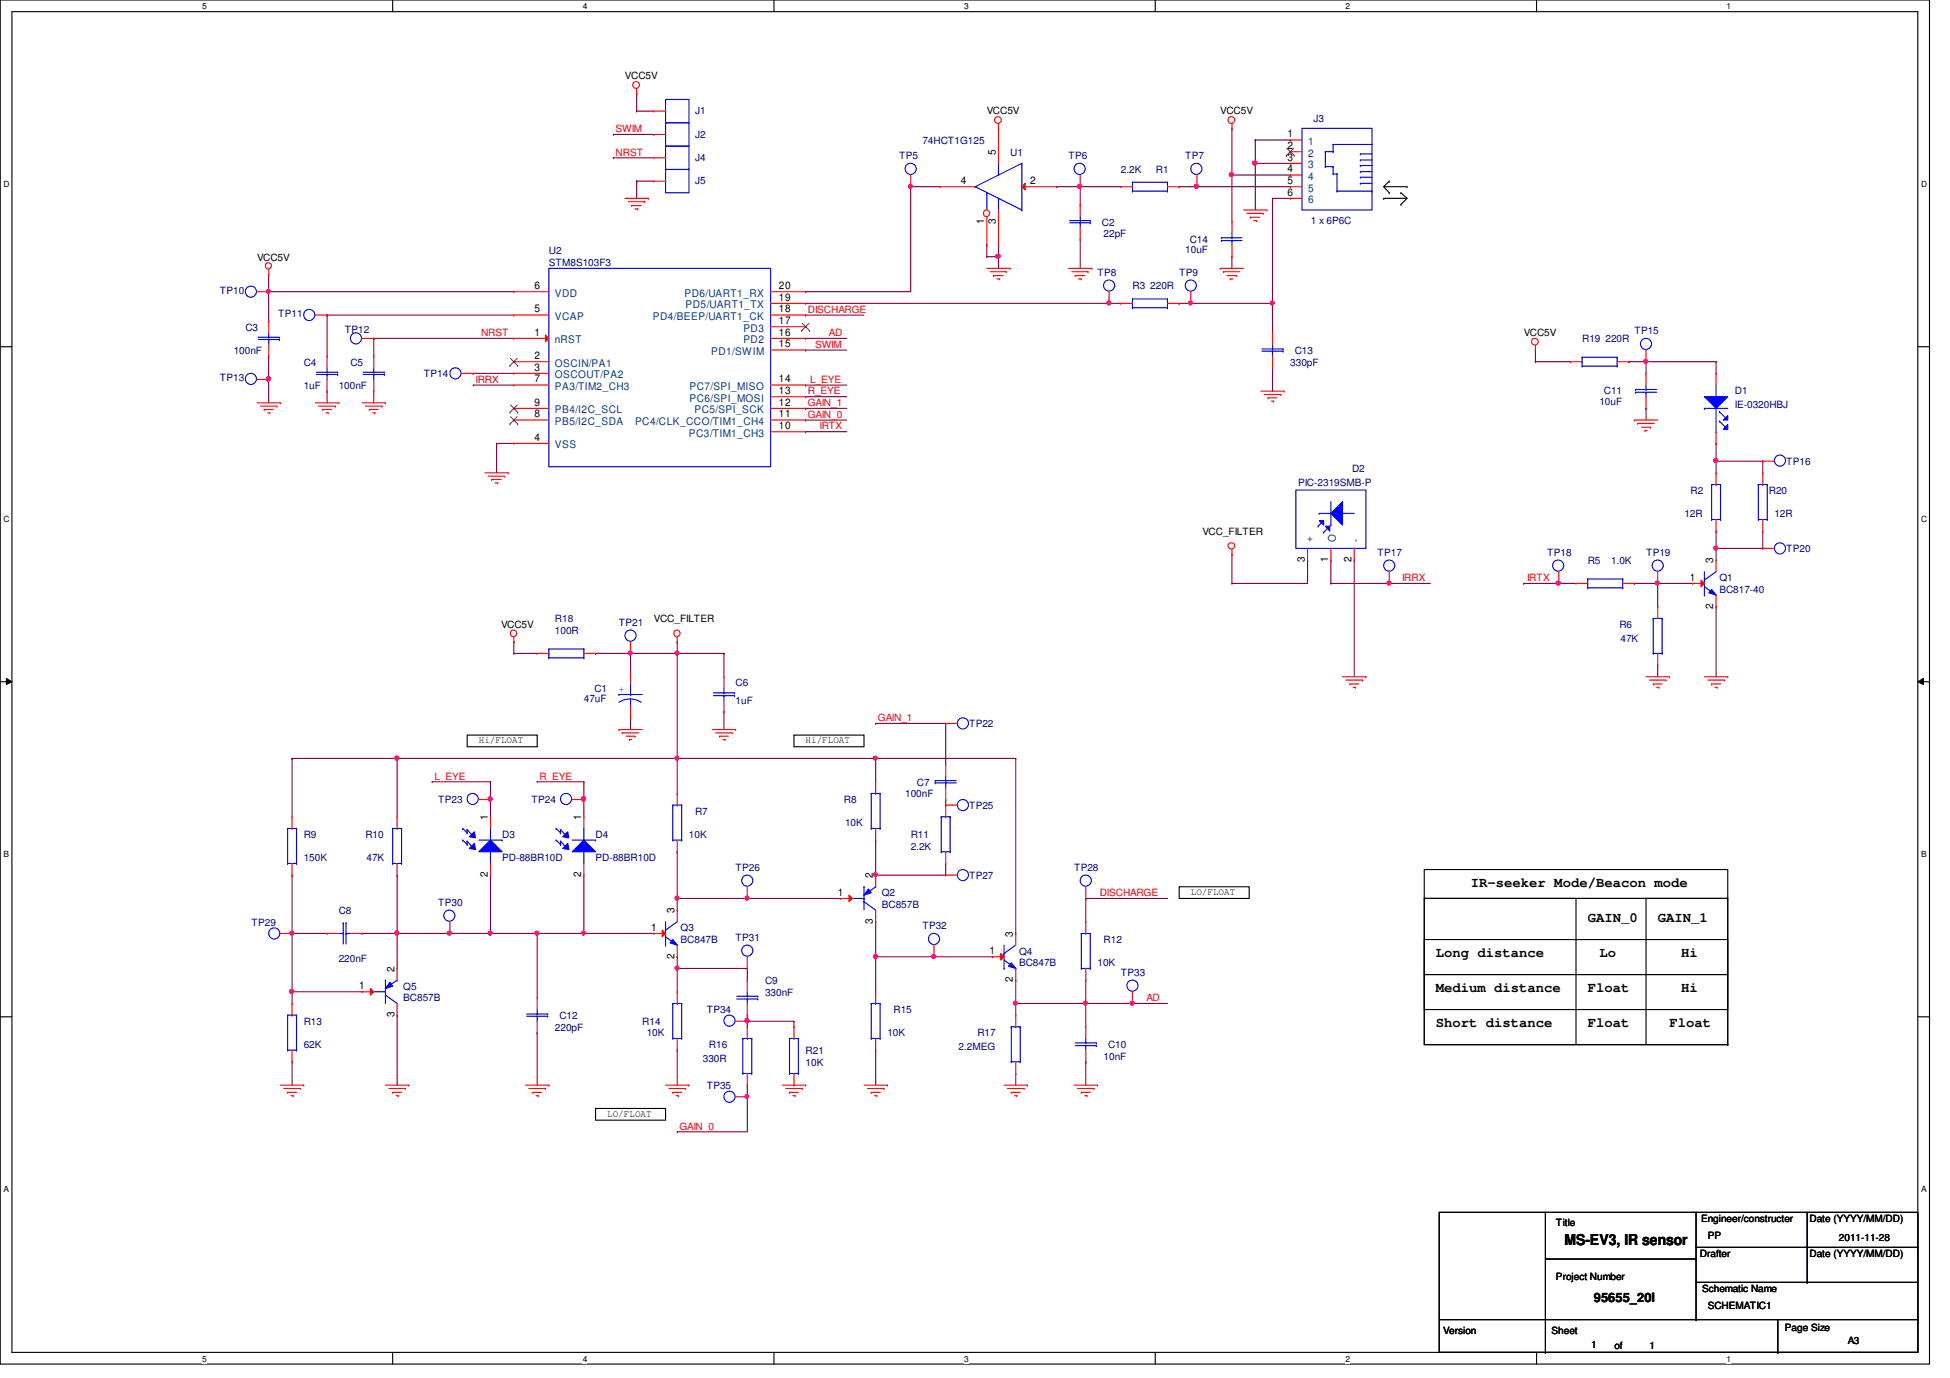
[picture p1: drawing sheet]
<svg xmlns="http://www.w3.org/2000/svg" width="297mm" height="210mm" viewBox="0 0 297 210" stroke-linecap="round" stroke-linejoin="round" font-family="sans-serif">
<defs><g id="words">
<text font-size="2.3" x="238.3" y="189.7">MS-EV3, IR sensor</text>
<g font-size="2.1">
<text x="224.1" y="135.1">IR-seeker Mode/Beacon mode</text>
<text x="241.8" y="140.5">GAIN_0</text>
<text x="252.5" y="140.5">GAIN_1</text>
<text x="218.7" y="145.8">Long distance</text>
<text x="243.6" y="145.8">Lo</text>
<text x="256.1" y="145.8">Hi</text>
<text x="218.7" y="151.1">Medium distance</text>
<text x="241.8" y="151.1">Float</text>
<text x="256.1" y="151.1">Hi</text>
<text x="218.7" y="156.5">Short distance</text>
<text x="241.8" y="156.5">Float</text>
<text x="254.3" y="156.5">Float</text>
</g>
<text font-size="1.9" x="242.8" y="198.4">95655_20I</text>
<g font-size="1.6">
<text x="151.7" y="23.6" transform="rotate(-90 151.7 23.6)">5</text>
<text x="196.1" y="20.9">1</text>
<text x="196.1" y="22.7">2</text>
<text x="146.3" y="28">4</text>
<text x="156.9" y="28">2</text>
<text x="196.1" y="24.5">3</text>
<text x="196.1" y="26.2">4</text>
<text x="196.1" y="28">5</text>
<text x="196.1" y="29.8">6</text>
<text x="149.9" y="34.1" transform="rotate(-90 149.9 34.1)">1</text>
<text x="151.7" y="34.1" transform="rotate(-90 151.7 34.1)">3</text>
<text x="81.4" y="47.6">5</text>
<text x="81.4" y="44">6</text>
<text x="118.7" y="47.6">18</text>
<text x="118.7" y="45.8">19</text>
<text x="118.7" y="44">20</text>
<text x="81.4" y="51.1">1</text>
<text x="118.7" y="52.9">15</text>
<text x="118.7" y="51.1">16</text>
<text x="118.7" y="49.4">17</text>
<text x="81.4" y="54.7">2</text>
<text x="81.4" y="56.5">3</text>
<text x="81.4" y="58.3">7</text>
<text x="118.7" y="58.3">14</text>
<text x="81.4" y="63.6">8</text>
<text x="81.4" y="61.8">9</text>
<text x="118.7" y="65.4">10</text>
<text x="118.7" y="63.6">11</text>
<text x="118.7" y="61.8">12</text>
<text x="118.7" y="60">13</text>
<text x="81.4" y="67.1">4</text>
<text x="198.8" y="85.7" transform="rotate(-90 198.8 85.7)">3</text>
<text x="202.3" y="85.7" transform="rotate(-90 202.3 85.7)">1</text>
<text x="205.9" y="85.7" transform="rotate(-90 205.9 85.7)">2</text>
<text x="257.4" y="88.5">1</text>
<text x="261" y="85.9" transform="rotate(-90 261 85.9)">3</text>
<text x="261" y="92.8" transform="rotate(-90 261 92.8)">2</text>
<text x="74.3" y="125" transform="rotate(-90 74.3 125)">1</text>
<text x="88.5" y="125" transform="rotate(-90 88.5 125)">1</text>
<text x="74.3" y="133.7" transform="rotate(-90 74.3 133.7)">2</text>
<text x="88.5" y="133.7" transform="rotate(-90 88.5 133.7)">2</text>
<text x="127.6" y="136.5">1</text>
<text x="133" y="133.9" transform="rotate(-90 133 133.9)">2</text>
<text x="99.2" y="141.8">1</text>
<text x="102.7" y="139.2" transform="rotate(-90 102.7 139.2)">3</text>
<text x="133" y="140.8" transform="rotate(-90 133 140.8)">3</text>
<text x="154.3" y="142.7" transform="rotate(-90 154.3 142.7)">3</text>
<text x="60.1" y="148.1" transform="rotate(-90 60.1 148.1)">2</text>
<text x="102.7" y="146.1" transform="rotate(-90 102.7 146.1)">2</text>
<text x="150.7" y="145.4">1</text>
<text x="154.3" y="149.7" transform="rotate(-90 154.3 149.7)">2</text>
<text x="54.7" y="150.7">1</text>
<text x="60.1" y="155" transform="rotate(-90 60.1 155)">3</text>
</g>
<g font-size="1.6" fill="#004080">
<text x="199.3" y="22.1">1</text>
<text x="199.3" y="23.9">2</text>
<text x="199.3" y="25.7">3</text>
<text x="199.3" y="27.4">4</text>
<text x="199.3" y="29.2">5</text>
<text x="199.3" y="31">6</text>
<text x="84.5" y="45.2">VDD</text>
<text x="104.3" y="45.2">PD6/UART1_RX</text>
<text x="104.4" y="47">PD5/UART1_TX</text>
<text x="84.5" y="52.3">nRST</text>
<text x="84.5" y="48.8">VCAP</text>
<text x="99.4" y="48.8">PD4/BEEP/UART1_CK</text>
<text x="113.2" y="52.3">PD2</text>
<text x="113.2" y="50.5">PD3</text>
<text x="84.5" y="55.9">OSCIN/PA1</text>
<text x="84.5" y="57.7">OSCOUT/PA2</text>
<text x="84.5" y="59.4">PA3/TIM2_CH3</text>
<text x="105" y="59.4">PC7/SPI_MISO</text>
<text x="108.3" y="54.1">PD1/SWIM</text>
<text x="84.5" y="64.8">PB5/I2C_SDA</text>
<text x="84.5" y="63">PB4/I2C_SCL</text>
<text x="96.7" y="64.8">PC4/CLK_CCO/TIM1_CH4</text>
<text x="105" y="61.2">PC6/SPI_MOSI</text>
<text x="105.8" y="63">PC5/SPI_SCK</text>
<text x="84.5" y="68.3">VSS</text>
<text x="104.9" y="66.5">PC3/TIM1_CH3</text>
<text x="199.9" y="82.6" transform="rotate(-90 199.9 82.6)">+</text>
<text x="203.5" y="82.6" transform="rotate(-90 203.5 82.6)">O</text>
<text x="207" y="82.6" transform="rotate(-90 207 82.6)">-</text>
</g>
<g font-size="1.5">
<text x="95.2" y="12.1">VCC5V</text>
<text x="150.3" y="17.4">VCC5V</text>
<text x="185.9" y="17.4">VCC5V</text>
<text x="39.2" y="39.7">VCC5V</text>
<text x="232.1" y="51.2">VCC5V</text>
<text x="183.2" y="81.4">VCC_FILTER</text>
<text x="76.3" y="95.7">VCC5V</text>
<text x="99.6" y="94.8">VCC_FILTER</text>
<text x="72.9" y="113.3">Hi/FLOAT</text>
<text x="122.7" y="113.3">Hi/FLOAT</text>
<text x="181.4" y="136.4">LO/FLOAT</text>
<text x="92.5" y="170.2">LO/FLOAT</text>
<text x="237" y="186.9">Title</text>
<text x="259" y="191.5">Drafter</text>
<text x="259.1" y="186.2">Engineer/constructer</text>
<text x="260.1" y="188.8">PP</text>
<text x="275.6" y="186.2">Date (YYYY/MM/DD)</text>
<text x="275.6" y="191.5">Date (YYYY/MM/DD)</text>
<text x="280.1" y="189.1">2011-11-28</text>
<text x="237" y="195.1">Project Number</text>
<text x="259.3" y="196.9">Schematic Name</text>
<text x="219.8" y="203.3">Version</text>
<text x="236.3" y="203.3">Sheet</text>
<text x="260.1" y="199.5">SCHEMATIC1</text>
<text x="271.9" y="202.9">Page Size</text>
<text x="242.4" y="205.4">1</text>
<text x="245.9" y="205.6">of</text>
<text x="251.2" y="205.6">1</text>
<text x="281.5" y="204.8">A3</text>
</g>
<g font-size="1.5" fill="#000080">
<text x="105.9" y="17.4">J1</text>
<text x="105.9" y="21">J2</text>
<text x="140.5" y="21.9">74HCT1G125</text>
<text x="153.9" y="23.7">U1</text>
<text x="200.1" y="18.5">J3</text>
<text x="105.9" y="24.6">J4</text>
<text x="105.9" y="28.1">J5</text>
<text x="136.9" y="24.2">TP5</text>
<text x="162.8" y="24.2">TP6</text>
<text x="170.7" y="26.3">2.2K</text>
<text x="176.1" y="26.3">R1</text>
<text x="180.5" y="24.2">TP7</text>
<text x="167.8" y="34.4">C2</text>
<text x="199.7" y="34.1">1 x 6P6C</text>
<text x="83.6" y="38.8">U2</text>
<text x="83.6" y="40.6">STM8S103F3</text>
<text x="167.2" y="42">TP8</text>
<text x="168.1" y="36.2">22pF</text>
<text x="179.6" y="42">TP9</text>
<text x="180.5" y="38.6">10uF</text>
<text x="181.2" y="37">C14</text>
<text x="33.5" y="44.8">TP10</text>
<text x="172.5" y="44.1">R3 220R</text>
<text x="35.6" y="53.9">100nF</text>
<text x="37.4" y="50.4">C3</text>
<text x="42.4" y="48.3">TP11</text>
<text x="52.5" y="50.7">TP12</text>
<text x="197.2" y="53.9">C13</text>
<text x="241" y="52.2">R19 220R</text>
<text x="249" y="50.9">TP15</text>
<text x="33.5" y="58">TP13</text>
<text x="46.3" y="55.7">C4</text>
<text x="46.3" y="59.3">1uF</text>
<text x="51.6" y="59.3">100nF</text>
<text x="53.4" y="55.7">C5</text>
<text x="64.6" y="57.5">TP14</text>
<text x="196.6" y="55.7">330pF</text>
<text x="243.6" y="61.7">10uF</text>
<text x="244.3" y="60.1">C11</text>
<text x="264.3" y="60.1">D1</text>
<text x="264.3" y="62.2">IE-0320HBJ</text>
<text x="205.9" y="71.9">D2</text>
<text x="272.1" y="70.8">TP16</text>
<text x="197.7" y="74">PIC-2319SMB-P</text>
<text x="257.5" y="75.3">R2</text>
<text x="269.4" y="75.3">R20</text>
<text x="256.6" y="78.8">12R</text>
<text x="270.3" y="78.8">12R</text>
<text x="209.8" y="84.7">TP17</text>
<text x="235.7" y="84.7">TP18</text>
<text x="241.8" y="85.9">R5</text>
<text x="245.4" y="85.9">1.0K</text>
<text x="250.7" y="84.7">TP19</text>
<text x="261.9" y="88.6">Q1</text>
<text x="272.1" y="84.2">TP20</text>
<text x="84.5" y="94.8">R18</text>
<text x="94.3" y="95.3">TP21</text>
<text x="246.7" y="95.7">R6</text>
<text x="261.9" y="90.3">BC817-40</text>
<text x="84.5" y="96.6">100R</text>
<text x="246.8" y="97.8">47K</text>
<text x="88.9" y="107">47uF</text>
<text x="90.5" y="105.5">C1</text>
<text x="112.1" y="104.6">C6</text>
<text x="112.1" y="107.3">1uF</text>
<text x="147.6" y="110.8">TP22</text>
<text x="139.7" y="119.7">C7</text>
<text x="66.8" y="122.3">TP23</text>
<text x="81" y="122.3">TP24</text>
<text x="105.9" y="124.1">R7</text>
<text x="128.6" y="122.3">R8</text>
<text x="128.7" y="125.9">10K</text>
<text x="137.9" y="121.5">100nF</text>
<text x="147.6" y="123.3">TP25</text>
<text x="46.3" y="127.7">R9</text>
<text x="46.3" y="131.2">150K</text>
<text x="55.7" y="127.7">R10</text>
<text x="55.8" y="131.2">47K</text>
<text x="76.5" y="127.7">D3</text>
<text x="76.5" y="131.2">PD-88BR10D</text>
<text x="90.7" y="127.7">D4</text>
<text x="90.7" y="131.2">PD-88BR10D</text>
<text x="104.9" y="127.7">10K</text>
<text x="138.7" y="127.7">R11</text>
<text x="138.7" y="129.5">2.2K</text>
<text x="112.1" y="132.7">TP26</text>
<text x="134.3" y="136.6">Q2</text>
<text x="147.6" y="133.9">TP27</text>
<text x="163.6" y="132.7">TP28</text>
<text x="38.3" y="141.1">TP29</text>
<text x="51.6" y="139.3">C8</text>
<text x="66.8" y="138">TP30</text>
<text x="103.7" y="141.9">Q3</text>
<text x="103.7" y="143.7">BC847B</text>
<text x="112.1" y="143.3">TP31</text>
<text x="134.3" y="138.3">BC857B</text>
<text x="140.5" y="141.6">TP32</text>
<text x="168.1" y="143.7">R12</text>
<text x="51.6" y="146.6">220nF</text>
<text x="116.5" y="149.9">C9</text>
<text x="155.2" y="145.5">Q4</text>
<text x="155.2" y="147.2">BC847B</text>
<text x="167.2" y="147.2">10K</text>
<text x="170.7" y="148.7">TP33</text>
<text x="61.4" y="150.8">Q5</text>
<text x="61.4" y="152.6">BC857B</text>
<text x="85.2" y="155.3">C12</text>
<text x="107.7" y="154.3">TP34</text>
<text x="116.5" y="151.7">330nF</text>
<text x="136.1" y="154.3">R15</text>
<text x="46.3" y="156.1">R13</text>
<text x="46.3" y="159.7">62K</text>
<text x="84.5" y="157.1">220pF</text>
<text x="97.8" y="156.1">R14</text>
<text x="98.5" y="157.9">10K</text>
<text x="107.1" y="161.8">330R</text>
<text x="108" y="159.7">R16</text>
<text x="122.7" y="160.6">R21</text>
<text x="135.2" y="157.9">10K</text>
<text x="146" y="160">2.2MEG</text>
<text x="148.9" y="157.9">R17</text>
<text x="168.1" y="161.5">10nF</text>
<text x="168.8" y="159.7">C10</text>
<text x="107.7" y="165.9">TP35</text>
<text x="122.7" y="162.4">10K</text>
</g>
<g font-size="1.5" fill="#f00">
<text x="93.8" y="20.2">SWIM</text>
<text x="93.8" y="23.7">NRST</text>
<text x="123.1" y="47.7">DISCHARGE</text>
<text x="73.3" y="51.2">NRST</text>
<text x="124.2" y="53">SWIM</text>
<text x="126.3" y="51.2">AD</text>
<text x="72.4" y="58.3">IRRX</text>
<text x="123.4" y="58.3">L_EYE</text>
<text x="123.1" y="63.7">GAIN_0</text>
<text x="123.1" y="61.9">GAIN_1</text>
<text x="123.1" y="60.1">R_EYE</text>
<text x="124.8" y="65.4">IRTX</text>
<text x="213.6" y="88.6">IRRX</text>
<text x="232.6" y="88.6">IRTX</text>
<text x="133.7" y="109.9">GAIN_1</text>
<text x="66.2" y="118.8">L_EYE</text>
<text x="82.2" y="118.8">R_EYE</text>
<text x="167.5" y="136.6">DISCHARGE</text>
<text x="174.6" y="152.6">AD</text>
<text x="103.5" y="172.1">GAIN_0</text>
</g>
<text font-size="1.5" fill="#00f" x="94.3" y="105.5">+</text>
<g font-size="1.3">
<text x="30.8" y="1.4">5</text>
<text x="88.8" y="1.4">4</text>
<text x="146.9" y="1.4">3</text>
<text x="204.9" y="1.4">2</text>
<text x="263" y="1.4">1</text>
<text x=".5" y="28.4">D</text>
<text x="292.6" y="28.4">D</text>
<text x=".5" y="79.5">C</text>
<text x="292.6" y="79.5">C</text>
<text x=".5" y="130.6">B</text>
<text x="292.6" y="130.6">B</text>
<text x=".5" y="181.6">A</text>
<text x="292.6" y="181.6">A</text>
<text x="30.8" y="207.5">5</text>
<text x="88.8" y="207.5">4</text>
<text x="146.9" y="207.5">3</text>
<text x="204.9" y="207.5">2</text>
<text x="263" y="207.5">1</text>
</g>
</g></defs>
<path d="M0 0h293.9v207.9h-293.9zM1.8 1.8h290.3v204.3h-290.3z" fill="none" stroke="#000" stroke-width=".17"/>
<g fill="#fff">
<path d="M30.8 .3h.7v1.4h-.7z"/>
<path d="M30.8 206.3h.7v1.5h-.7z"/>
</g>
<path d="M59.8 0v1.8M59.8 206.1v1.8" fill="none" stroke="#000" stroke-width=".17"/>
<g fill="#fff">
<path d="M88.8 .3h.6v1.4h-.6z"/>
<path d="M88.8 206.3h.6v1.5h-.6z"/>
</g>
<path d="M117.9 0v1.8M117.9 206.1v1.8" fill="none" stroke="#000" stroke-width=".17"/>
<g fill="#fff">
<path d="M146.9 .3h.6v1.4h-.6z"/>
<path d="M146.9 206.3h.6v1.5h-.6z"/>
</g>
<path d="M176 0v1.8M176 206.1v1.8" fill="none" stroke="#000" stroke-width=".17"/>
<g fill="#fff">
<path d="M204.9 .3h.7v1.4h-.7z"/>
<path d="M204.9 206.3h.7v1.5h-.7z"/>
</g>
<path d="M234.1 0v1.8M234.1 206.1v1.8" fill="none" stroke="#000" stroke-width=".17"/>
<g fill="#fff">
<path d="M263 .3h.7v1.4h-.7z"/>
<path d="M263 206.3h.7v1.5h-.7z"/>
<path d="M.5 27.3h1v1.4h-1z"/>
<path d="M292.6 27.3h1v1.4h-1z"/>
<path d="M.5 78.3h1v1.5h-1z"/>
<path d="M292.6 78.3h1v1.5h-1z"/>
</g>
<path d="M0 52.8h1.8M292.1 52.8h1.8" fill="none" stroke="#000" stroke-width=".17"/>
<g fill="#fff">
<path d="M.5 129.4h.9v1.4h-.9z"/>
<path d="M292.6 129.4h.9v1.4h-.9z"/>
</g>
<path d="M0 103.9h1.8M292.1 103.9h1.8" fill="none" stroke="#000" stroke-width=".17"/>
<path d="M1 103.4l.8 .5-.8 .4zM292.1 103.9l.9-.5v.9z" fill="#000"/>
<path d="M1 103.4l.8 .5-.8 .4zM292.1 103.9l.9-.5v.9z" fill="none" stroke="#000" stroke-width=".15"/>
<g fill="#fff">
<path d="M.5 180.4h.8v1.5h-.8z"/>
<path d="M292.6 180.4h.8v1.5h-.8z"/>
</g>
<g fill="none" stroke="#000" stroke-width=".17">
<path d="M210.8 30.2h.1M210.8 28.4h3.5M210.8 28.4l.8 1M210.8 30.2h3.5M211.6 29.4h.1M211.6 27.6h.1M211.6 27.6l-.8 .8M213.4 29.4h.1M213.4 31.2h.1M213.4 29.4l.9 .8M214.3 28.4h.1M214.3 30.2l-.9 1"/>
<path d="M71.2 112h10.6v1.8h-10.6zM120.9 112h10.7v1.8h-10.7zM179.6 135.1h10.7v1.8h-10.7zM217 136.9h46.2v22.3h-46.2zM217 136.9h23.1v22.3h-23.1zM217 132.5h46.2v4.4h-46.2zM250.7 136.9h12.5v22.3h-12.5zM0 154.9h1.8M217 143.2h46.2v5.3h-46.2zM217 148.5h46.2v5.3h-46.2zM217 159.2h46.2M263.2 159.2h.1"/>
<path d="M292.1 154.9h1.8M90.7 168.9h10.7v1.8h-10.7z"/>
</g>
<path d="M187.7 88.9h.1M187.7 88.9h11.5M206.3 85.3h.1M206.3 85.3v17.8M211.6 88.9h.1M211.6 88.9h6.3" fill="none" stroke="#800040" stroke-width=".17"/>
<circle cx="211.6" cy="88.8" r=".31" fill="#f0f"/>
<circle cx="211.6" cy="88.8" r=".31" fill="none" stroke="#f0f" stroke-width=".17"/>
<g fill="none" stroke="#800040" stroke-width=".17">
<path d="M261.4 55.1h.1M261.4 55.1v1.8M199.2 85.3h.1M199.2 85.3v3.6M202.7 85.3h.1M202.7 85.3v3.6M237.4 88.9h.1M237.4 88.9h2.7M261.4 83.6h.1M261.4 92.5h.1M261.4 83.6v1.7M261.4 92.5v10.6"/>
<path d="M96.1 109.4h.1M96.1 109.4v1.8M252.5 101.3h.1M252.5 101.3v1.8"/>
</g>
<circle cx="237.4" cy="88.8" r=".33" fill="#f0f"/>
<circle cx="237.4" cy="88.8" r=".33" fill="none" stroke="#f0f" stroke-width=".17"/>
<path d="M252.5 88.9h.1M252.5 88.9v3.6" fill="none" stroke="#800040" stroke-width=".17"/>
<circle cx="252.5" cy="88.8" r=".31" fill="#f0f"/>
<circle cx="252.5" cy="88.8" r=".31" fill="none" stroke="#f0f" stroke-width=".17"/>
<g fill="none" stroke="#800040" stroke-width=".17">
<path d="M150.3 37.3h.1M150.3 39.1h.1M150.3 37.3v1.8M150.3 39.1h1.8M164.5 28.4h.1M164.5 36.5h.1M164.5 28.4h6.2M164.5 28.4v2.8M164.5 36.5v4.4M122.7 48h.1M122.7 44.4h.1M122.7 48h8.9"/>
<path d="M122.7 44.4h16M249 88.9h.1M249 88.9h8.8M252.5 88.9h.1"/>
</g>
<circle cx="164.5" cy="28.4" r=".33" fill="#f0f"/>
<circle cx="164.5" cy="28.4" r=".33" fill="none" stroke="#f0f" stroke-width=".17"/>
<path d="M152.1 39.1h.1M152.1 39.1v1.8" fill="none" stroke="#800040" stroke-width=".17"/>
<circle cx="152" cy="39.1" r=".33" fill="#f0f"/>
<circle cx="152" cy="39.1" r=".33" fill="none" stroke="#f0f" stroke-width=".17"/>
<path d="M168.9 46.2h.1M168.9 46.2h1.8" fill="none" stroke="#800040" stroke-width=".17"/>
<circle cx="168.9" cy="46.2" r=".31" fill="#f0f"/>
<circle cx="168.9" cy="46.2" r=".31" fill="none" stroke="#f0f" stroke-width=".17"/>
<path d="M187.7 19.6h.1M187.7 19.6v7.1M187.7 26.7h.1M187.7 26.7h8.9M191.2 21.3h.1M191.2 24.9h.1M191.2 21.3h5.4M191.2 21.3v10.7M122.7 53.3h.1M122.7 53.3h6.3" fill="none" stroke="#800040" stroke-width=".17"/>
<circle cx="191.1" cy="24.8" r=".33" fill="#f0f"/>
<circle cx="191.1" cy="24.8" r=".33" fill="none" stroke="#f0f" stroke-width=".17"/>
<path d="M182.3 28.4h.1M182.3 28.4h14.3M191.2 24.9h.1M191.2 24.9h5.4" fill="none" stroke="#800040" stroke-width=".17"/>
<circle cx="182.3" cy="28.4" r=".33" fill="#f0f"/>
<circle cx="182.3" cy="28.4" r=".33" fill="none" stroke="#f0f" stroke-width=".17"/>
<path d="M138.7 28.4h.1M138.7 28.4v16" fill="none" stroke="#800040" stroke-width=".17"/>
<circle cx="138.7" cy="28.4" r=".31" fill="#f0f"/>
<circle cx="138.7" cy="28.4" r=".31" fill="none" stroke="#f0f" stroke-width=".17"/>
<path d="M138.7 28.4h.1M138.7 28.4h4.5M181.4 46.2h.1M181.4 46.2h12.4" fill="none" stroke="#800040" stroke-width=".17"/>
<circle cx="193.8" cy="46.2" r=".31" fill="#f0f"/>
<circle cx="193.8" cy="46.2" r=".31" fill="none" stroke="#f0f" stroke-width=".17"/>
<circle cx="181.3" cy="46.2" r=".31" fill="#f0f"/>
<circle cx="181.3" cy="46.2" r=".31" fill="none" stroke="#f0f" stroke-width=".17"/>
<g fill="none" stroke="#800040" stroke-width=".17">
<path d="M193.8 30.2h.1M193.8 30.2v16M193.8 30.2h2.8M40.9 41.8h.1M40.9 44.4h.1M40.9 57.8h.1M40.9 41.8v2.6M40.9 57.8v3.6M40.9 44.4h37.4M49.8 59.6h.1M49.8 48h.1M49.8 48v6.3"/>
<path d="M49.8 59.6v1.8M49.8 48h28.5M56.9 59.6h.1M56.9 51.6h.1M56.9 51.6h21.4M56.9 51.6v2.7M56.9 59.6v1.8M122.7 51.6h.1M122.7 51.6h6.3M75.6 67.6h.1M75.6 67.6v4.5M75.6 67.6h2.7"/>
</g>
<circle cx="40.9" cy="57.7" r=".33" fill="#f0f"/>
<circle cx="40.9" cy="57.7" r=".33" fill="none" stroke="#f0f" stroke-width=".17"/>
<path d="M40.9 44.4h.1M40.9 44.4v4.5" fill="none" stroke="#800040" stroke-width=".17"/>
<circle cx="40.9" cy="44.4" r=".31" fill="#f0f"/>
<circle cx="40.9" cy="44.4" r=".31" fill="none" stroke="#f0f" stroke-width=".17"/>
<g fill="none" stroke="#800040" stroke-width=".17">
<path d="M97 14.2h.1M97 16.9h.1M97 14.2v2.7M97 16.9h2.6M93.4 20.5h.1M93.4 24h.1M93.4 20.5h6.2M93.4 24h6.2M97 27.6h.1M97 27.6v2.6M97 27.6h2.6M72.1 58.7h.1"/>
<path d="M72.1 58.7h6.2M122.7 58.7h.1M122.7 58.7h6.3M122.7 64h.1M122.7 62.2h.1M122.7 65.8h.1M122.7 60.5h.1M122.7 64h6.3M122.7 62.2h6.3M122.7 65.8h6.3M122.7 60.5h6.3M261.4 70.3h.1"/>
<path d="M261.4 70.3v1.8M165.4 152.9h.1M165.4 152.9v3.6M172.5 152.9h.1M172.5 152.9h5.3M154.7 163.6h.1M154.7 163.6v1.8M165.4 161.8h.1M165.4 161.8v3.6"/>
</g>
<circle cx="172.5" cy="152.9" r=".31" fill="#f0f"/>
<circle cx="172.5" cy="152.9" r=".31" fill="none" stroke="#f0f" stroke-width=".17"/>
<path d="M133.4 110.2h.1M133.4 115.6h.1M133.4 110.2h10.7M133.4 115.6h21.3M144.1 110.2h.1M144.1 110.2v6.3M165.4 136.9h.1M165.4 136.9h12.4M154.7 152.9h.1M154.7 152.9v1.8M103.2 172.5h.1M103.2 172.5h10.6" fill="none" stroke="#800040" stroke-width=".17"/>
<circle cx="133.3" cy="115.5" r=".31" fill="#f0f"/>
<circle cx="133.3" cy="115.5" r=".31" fill="none" stroke="#f0f" stroke-width=".17"/>
<path d="M103.2 99.6h.1M103.2 99.6v16M133.4 115.6h.1M133.4 115.6v3.5M165.4 136.9h.1M165.4 136.9v3.6" fill="none" stroke="#800040" stroke-width=".17"/>
<circle cx="103.1" cy="99.5" r=".31" fill="#f0f"/>
<circle cx="103.1" cy="99.5" r=".31" fill="none" stroke="#f0f" stroke-width=".17"/>
<path d="M44.5 142.2h.1M44.5 142.2h5.3M60.5 142.2h.1M60.5 142.2v5.4M133.4 145.8h.1M133.4 145.8v5.3M44.5 161.8h.1M44.5 161.8v3.6" fill="none" stroke="#800040" stroke-width=".17"/>
<circle cx="60.4" cy="142.2" r=".31" fill="#f0f"/>
<circle cx="60.4" cy="142.2" r=".31" fill="none" stroke="#f0f" stroke-width=".17"/>
<path d="M44.5 142.2h.1M44.5 142.2v8.9" fill="none" stroke="#800040" stroke-width=".17"/>
<circle cx="44.4" cy="151.1" r=".31" fill="#f0f"/>
<circle cx="44.4" cy="151.1" r=".31" fill="none" stroke="#f0f" stroke-width=".17"/>
<circle cx="44.4" cy="142.2" r=".31" fill="#f0f"/>
<circle cx="44.4" cy="142.2" r=".31" fill="none" stroke="#f0f" stroke-width=".17"/>
<path d="M44.5 151.1h.1M44.5 151.1h10.7" fill="none" stroke="#800040" stroke-width=".17"/>
<circle cx="44.4" cy="151.1" r=".31" fill="#f0f"/>
<circle cx="44.4" cy="151.1" r=".31" fill="none" stroke="#f0f" stroke-width=".17"/>
<path d="M60.5 115.6h.1M60.5 115.6v8.9M44.5 151.1h.1M44.5 151.1v1.8" fill="none" stroke="#800040" stroke-width=".17"/>
<circle cx="60.4" cy="115.5" r=".31" fill="#f0f"/>
<circle cx="60.4" cy="115.5" r=".31" fill="none" stroke="#f0f" stroke-width=".17"/>
<path d="M44.5 115.6h.1M44.5 115.6h16M103.2 115.6h.1M103.2 115.6h30.2" fill="none" stroke="#800040" stroke-width=".17"/>
<circle cx="103.1" cy="115.5" r=".31" fill="#f0f"/>
<circle cx="103.1" cy="115.5" r=".31" fill="none" stroke="#f0f" stroke-width=".17"/>
<g fill="none" stroke="#800040" stroke-width=".17">
<path d="M44.5 115.6h.1M44.5 115.6v8.9M44.5 133.3h.1M44.5 133.3v8.9M60.5 133.3h.1M60.5 133.3v8.9h-5.3M74.7 133.3h.1M74.7 133.3v8.9M88.9 133.3h.1M88.9 133.3v8.9M55.2 142.2h.1M60.5 154.7h.1"/>
<path d="M60.5 154.7v10.7M88.9 142.2h.1M88.9 142.2h10.7"/>
</g>
<circle cx="88.9" cy="142.2" r=".31" fill="#f0f"/>
<circle cx="88.9" cy="142.2" r=".31" fill="none" stroke="#f0f" stroke-width=".17"/>
<path d="M74.7 121.8h.1M74.7 121.8v2.7" fill="none" stroke="#800040" stroke-width=".17"/>
<circle cx="74.6" cy="121.7" r=".33" fill="#f0f"/>
<circle cx="74.6" cy="121.7" r=".33" fill="none" stroke="#f0f" stroke-width=".17"/>
<path d="M65.8 119.1h.1M65.8 119.1h8.9M88.9 121.8h.1M88.9 121.8v2.7" fill="none" stroke="#800040" stroke-width=".17"/>
<circle cx="88.9" cy="121.7" r=".33" fill="#f0f"/>
<circle cx="88.9" cy="121.7" r=".33" fill="none" stroke="#f0f" stroke-width=".17"/>
<path d="M81.8 119.1h.1M81.8 119.1h7.1M103.2 129.8h.1M103.2 129.8v7.1M103.2 147.6h.1M103.2 147.6v3.5" fill="none" stroke="#800040" stroke-width=".17"/>
<circle cx="103.1" cy="147.5" r=".31" fill="#f0f"/>
<circle cx="103.1" cy="147.5" r=".31" fill="none" stroke="#f0f" stroke-width=".17"/>
<path d="M113.8 167.1h.1M113.8 167.1v5.4" fill="none" stroke="#800040" stroke-width=".17"/>
<circle cx="113.8" cy="167.1" r=".31" fill="#f0f"/>
<circle cx="113.8" cy="167.1" r=".31" fill="none" stroke="#f0f" stroke-width=".17"/>
<path d="M113.8 136.9h.1M113.8 136.9h14.3" fill="none" stroke="#800040" stroke-width=".17"/>
<circle cx="113.8" cy="136.9" r=".31" fill="#f0f"/>
<circle cx="113.8" cy="136.9" r=".31" fill="none" stroke="#f0f" stroke-width=".17"/>
<path d="M60.5 115.6h.1M60.5 115.6h42.7M103.2 115.6h.1M103.2 115.6v5.3M103.2 136.9h.1M103.2 136.9v1.8M133.4 128h.1M133.4 128v5.3M103.2 145.8h.1M103.2 145.8v1.8M103.2 160h.1M103.2 160v5.4" fill="none" stroke="#800040" stroke-width=".17"/>
<circle cx="60.4" cy="115.5" r=".31" fill="#f0f"/>
<circle cx="60.4" cy="115.5" r=".31" fill="none" stroke="#f0f" stroke-width=".17"/>
<path d="M103.2 147.6h.1M103.2 147.6h10.6M113.8 147.6h.1M113.8 155.6h.1M113.8 147.6v1.8M113.8 155.6v.9" fill="none" stroke="#800040" stroke-width=".17"/>
<circle cx="113.8" cy="155.5" r=".33" fill="#f0f"/>
<circle cx="113.8" cy="155.5" r=".33" fill="none" stroke="#f0f" stroke-width=".17"/>
<path d="M133.4 133.3h.1M144.1 131.6h.1M144.1 131.6v1.7h-10.7" fill="none" stroke="#800040" stroke-width=".17"/>
<circle cx="133.3" cy="133.3" r=".31" fill="#f0f"/>
<circle cx="133.3" cy="133.3" r=".31" fill="none" stroke="#f0f" stroke-width=".17"/>
<path d="M154.7 115.6h.1M154.7 115.6v26.6M142.3 145.8h.1M142.3 145.8h8.9M154.7 149.4h.1M154.7 149.4v3.5M133.4 160h.1M133.4 160v5.4" fill="none" stroke="#800040" stroke-width=".17"/>
<circle cx="142.2" cy="145.7" r=".31" fill="#f0f"/>
<circle cx="142.2" cy="145.7" r=".31" fill="none" stroke="#f0f" stroke-width=".17"/>
<path d="M133.4 140.5h.1M133.4 140.5v5.3M154.7 152.9h.1M154.7 152.9h10.7" fill="none" stroke="#800040" stroke-width=".17"/>
<circle cx="154.7" cy="152.9" r=".31" fill="#f0f"/>
<circle cx="154.7" cy="152.9" r=".31" fill="none" stroke="#f0f" stroke-width=".17"/>
<path d="M81.8 142.2h.1M81.8 142.2h7.1M165.4 149.4h.1M165.4 149.4v3.5" fill="none" stroke="#800040" stroke-width=".17"/>
<circle cx="81.8" cy="142.2" r=".31" fill="#f0f"/>
<circle cx="81.8" cy="142.2" r=".31" fill="none" stroke="#f0f" stroke-width=".17"/>
<path d="M68.5 142.2h.1M68.5 142.2h6.2" fill="none" stroke="#800040" stroke-width=".17"/>
<circle cx="68.5" cy="142.2" r=".33" fill="#f0f"/>
<circle cx="68.5" cy="142.2" r=".33" fill="none" stroke="#f0f" stroke-width=".17"/>
<path d="M250.7 62.2h.1M250.7 62.2v1.8M78.3 99.6h.1M78.3 97.8h.1M78.3 99.6h3.5M78.3 97.8v1.8M96.1 99.6h.1M103.2 97.8h.1M103.2 97.8v1.8h-7.1" fill="none" stroke="#800040" stroke-width=".17"/>
<circle cx="96" cy="99.5" r=".31" fill="#f0f"/>
<circle cx="96" cy="99.5" r=".31" fill="none" stroke="#f0f" stroke-width=".17"/>
<path d="M152.1 37.3h.1M152.1 37.3v1.8M161 28.4h.1M161 28.4h3.5M233.9 53.3h.1M233.9 55.1h.1M233.9 53.3v1.8M233.9 55.1h5.3M250.7 55.1h.1M250.7 55.1h10.7" fill="none" stroke="#800040" stroke-width=".17"/>
<circle cx="250.7" cy="55.1" r=".31" fill="#f0f"/>
<circle cx="250.7" cy="55.1" r=".31" fill="none" stroke="#f0f" stroke-width=".17"/>
<path d="M248.1 55.1h.1M248.1 55.1h2.6M250.7 55.1h.1M250.7 55.1v1.8M261.4 70.3h.1M261.4 70.3h7.1M268.5 70.3h.1M268.5 70.3v1.8" fill="none" stroke="#800040" stroke-width=".17"/>
<circle cx="261.3" cy="70.2" r=".33" fill="#f0f"/>
<circle cx="261.3" cy="70.2" r=".33" fill="none" stroke="#f0f" stroke-width=".17"/>
<path d="M261.4 67.6h.1M261.4 67.6v2.7M261.4 83.6h.1M261.4 83.6h7.1M268.5 83.6h.1M268.5 80.9v2.7" fill="none" stroke="#800040" stroke-width=".17"/>
<circle cx="261.4" cy="83.5" r=".31" fill="#f0f"/>
<circle cx="261.4" cy="83.5" r=".31" fill="none" stroke="#f0f" stroke-width=".17"/>
<g fill="none" stroke="#800040" stroke-width=".17">
<path d="M90.7 99.6h.1M90.7 99.6h5.4M96.1 99.6h.1M96.1 99.6v2.7M103.2 99.6h7.1M110.3 99.6h.1M110.3 99.6v3.5M187.7 84.5h.1M187.7 84.5v4.4M261.4 80.9h.1M261.4 80.9v2.7M110.3 108.5h.1"/>
<path d="M110.3 108.5v2.7M74.7 142.2h.1M74.7 142.2h7.1M81.8 157.4h.1M81.8 142.2h.1M81.8 142.2v9.9M81.8 157.4v8"/>
</g>
<circle cx="74.7" cy="142.2" r=".31" fill="#f0f"/>
<circle cx="74.7" cy="142.2" r=".31" fill="none" stroke="#f0f" stroke-width=".17"/>
<path d="M187.7 39.1h.1M187.7 26.7h.1M187.7 26.7v7.1M187.7 39.1v1.8M72.1 56.9h.1M72.1 56.9h6.2M193.8 56h.1M193.8 46.2h.1M193.8 46.2v4.5M193.8 56v3.6" fill="none" stroke="#800040" stroke-width=".17"/>
<circle cx="187.6" cy="26.6" r=".33" fill="#f0f"/>
<circle cx="187.6" cy="26.6" r=".33" fill="none" stroke="#f0f" stroke-width=".17"/>
<path d="M179.6 28.4h.1M179.6 28.4h2.7M40.9 54.3h.1M40.9 54.3v3.5M122.7 46.2h.1M122.7 46.2h46.2M179.6 46.2h.1M179.6 46.2h1.8M60.5 142.2h.1M60.5 142.2h8" fill="none" stroke="#800040" stroke-width=".17"/>
<circle cx="60.4" cy="142.2" r=".31" fill="#f0f"/>
<circle cx="60.4" cy="142.2" r=".31" fill="none" stroke="#f0f" stroke-width=".17"/>
<path d="M74.7 119.1h.1M74.7 119.1v2.7M88.9 119.1h.1M88.9 119.1v2.7M103.2 136.9h.1M103.2 136.9h10.6" fill="none" stroke="#800040" stroke-width=".17"/>
<circle cx="103.1" cy="136.9" r=".31" fill="#f0f"/>
<circle cx="103.1" cy="136.9" r=".31" fill="none" stroke="#f0f" stroke-width=".17"/>
<path d="M144.1 122.7h.1M144.1 121.8v.9M133.4 145.8h.1M133.4 145.8h8.9" fill="none" stroke="#800040" stroke-width=".17"/>
<circle cx="133.3" cy="145.7" r=".31" fill="#f0f"/>
<circle cx="133.3" cy="145.7" r=".31" fill="none" stroke="#f0f" stroke-width=".17"/>
<path d="M165.4 152.9h.1M165.4 152.9h7.1" fill="none" stroke="#800040" stroke-width=".17"/>
<circle cx="165.3" cy="152.9" r=".31" fill="#f0f"/>
<circle cx="165.3" cy="152.9" r=".31" fill="none" stroke="#f0f" stroke-width=".17"/>
<path d="M202.7 88.9h.1M202.7 88.9h8.9M232.1 88.9h.1M232.1 88.9h5.3M113.8 154.7h.1M113.8 154.7v.9h7.1M120.9 155.6h.1M120.9 156.5h.1M120.9 155.6v.9M113.8 165.4h.1M113.8 165.4v1.7" fill="none" stroke="#800040" stroke-width=".17"/>
<g fill="none" stroke="#f00" stroke-width=".17">
<path d="M97 14.2h.1M97 13.5v.7M152.1 19.6h.1M152.1 18.9v.7M187.7 19.6h.1M187.7 18.9v.7M95.2 30.2h3.6M95.7 30.7h2.5M96.2 31.3h.1M96.2 31.3h1.5M96.7 31.8h.5M97.2 31.8h.1"/>
<path d="M98.2 30.7h.1M98.8 30.2h.1M170.7 28.4h.1M170.7 28.4h1.8M177.8 28.4h1.8M179.6 28.4h.1M189.4 32h3.6M189.9 32.5h2.5M190.5 33.1h.1M190.5 33.1h1.4M191 33.6h.4M191.4 33.6h.1"/>
<path d="M192.4 32.5h.1M193 32h.1M39.2 44.4h1.7M40.9 41.8h.1M40.9 44.4h.1M40.9 41.1v.7M150.3 40.9h3.6M150.8 41.4h2.5M151.3 42h.1M151.3 42h1.5M151.8 42.5h.5M152.3 42.5h.1"/>
<path d="M153.3 41.4h.1M153.9 40.9h.1M162.8 40.9h3.5M163.3 41.4h2.4M163.8 42h.1M163.8 42h1.4M164.3 42.5h.4M164.7 42.5h.1M165.7 41.4h.1M166.3 40.9h.1M185.9 40.9h.1M185.9 40.9h3.5"/>
<path d="M186.4 41.4h.1M186.4 41.4h2.4M186.9 42h1.4M187.4 42.5h.1M187.4 42.5h.4M188.3 42h.1M192.1 59.6h3.5M195.6 59.6h.1M233.9 53.3h.1M233.9 52.7v.6M39.2 61.4h3.5M39.7 61.9h2.5"/>
<path d="M40.3 62.4h.1M40.3 62.4h1.3M40.8 62.9h.3M41.1 62.9h.1M42.2 61.9h.1M42.7 61.4h.1M48 61.4h3.6M48.6 61.9h2.5M49.1 62.4h.1M49.1 62.4h1.4M49.7 62.9h.3M50 62.9h.1"/>
<path d="M51.1 61.9h.1M51.6 61.4h.1M55.2 61.4h3.5M55.7 61.9h2.5M56.3 62.4h.1M56.3 62.4h1.3M56.8 62.9h.3M57.1 62.9h.1M58.2 61.9h.1M58.7 61.4h.1M73.9 72.1h3.5M74.4 72.6h2.4"/>
<path d="M74.9 73.1h.1M74.9 73.1h1.4M75.4 73.6h.4M75.8 73.6h.1M76.8 72.6h.1M77.4 72.1h.1M192.6 60.1h2.5M193.2 60.6h.1M193.2 60.6h1.3M193.7 61.1h.3M194 61.1h.1M195.1 60.1h.1"/>
<path d="M249 64h.1M249 64h3.5M249.5 64.5h.1M249.5 64.5h2.5M250.1 65.1h1.3M250.6 65.6h.1M250.6 65.6h.3M251.4 65.1h.1M78.3 97.8h.1M78.3 97.1v.7M103.2 97.8h.1M103.2 97.1v.7"/>
<path d="M187.7 84.5h.1M187.7 83.7v.8M94.3 111.2h.1M94.3 111.2h3.5M94.8 111.7h.1M94.8 111.7h2.5M95.4 112.2h1.3M95.9 112.7h.1M95.9 112.7h.3M96.7 112.2h.1M108.5 111.2h3.6M109 111.7h2.5"/>
<path d="M109.6 112.2h.1M109.6 112.2h1.4M110.1 112.7h.3M110.4 112.7h.1M111.5 111.7h.1M112.1 111.2h.1M204.5 103.1h3.6M205 103.6h2.6M205.6 104.2h.1M205.6 104.2h1.4M206.1 104.7h.4M206.5 104.7h.1"/>
<path d="M207.6 103.6h.1M208.1 103.1h.1M250.7 103.1h3.6M251.2 103.6h2.6M251.8 104.2h.1M251.8 104.2h1.4M252.3 104.7h.4M252.7 104.7h.1M253.8 103.6h.1M254.3 103.1h.1M259.6 103.1h3.6M260.1 103.6h2.6"/>
<path d="M260.7 104.2h.1M260.7 104.2h1.4M261.2 104.7h.4M261.6 104.7h.1M262.7 103.6h.1M263.2 103.1h.1M165.4 136.9h.1M165.4 135.1v1.8M113.8 149.4h.1M113.8 154.7h.1M113.8 149.4v1.7M113.8 152.9v1.8"/>
<path d="M42.7 165.4h3.6M43.2 165.9h2.6M43.8 166.5h.1M43.8 166.5h1.4M44.3 167h.4M44.7 167h.1M45.8 165.9h.1M46.3 165.4h.1M58.7 165.4h3.6M59.2 165.9h2.6M59.8 166.5h.1M59.8 166.5h1.4"/>
<path d="M60.3 167h.4M60.7 167h.1M61.8 165.9h.1M62.3 165.4h.1M80 165.4h3.6M80.6 165.9h2.5M81.1 166.5h.1M81.1 166.5h1.4M81.7 167h.3M82 167h.1M83.1 165.9h.1M83.6 165.4h.1"/>
<path d="M101.4 165.4h3.5M101.9 165.9h2.5M102.5 166.5h.1M102.5 166.5h1.3M103 167h.3M103.3 167h.1M104.4 165.9h.1M104.9 165.4h.1M119.2 165.4h3.5M119.7 165.9h2.5M120.3 166.5h.1M120.3 166.5h1.3"/>
<path d="M120.8 167h.3M121.1 167h.1M122.2 165.9h.1M122.7 165.4h.1M131.6 165.4h3.6M132.1 165.9h2.6M132.7 166.5h.1M132.7 166.5h1.4M133.2 167h.4M133.6 167h.1M134.7 165.9h.1M135.2 165.4h.1"/>
<path d="M152.9 165.4h3.6M153.5 165.9h2.5M154 166.5h.1M154 166.5h1.4M154.6 167h.3M154.9 167h.1M156 165.9h.1M156.5 165.4h.1M163.6 165.4h3.6M164.1 165.9h2.6M164.7 166.5h.1M164.7 166.5h1.4"/>
<path d="M165.2 167h.4M165.6 167h.1M166.7 165.9h.1M167.2 165.4h.1"/>
<circle cx="96.9" cy="12.9" r=".52"/>
<circle cx="152" cy="18.3" r=".52"/>
<circle cx="187.6" cy="18.3" r=".52"/>
<circle cx="40.9" cy="40.5" r=".48"/>
<circle cx="233.8" cy="52.1" r=".52"/>
<circle cx="78.2" cy="96.5" r=".5"/>
<circle cx="103.1" cy="96.5" r=".5"/>
<circle cx="187.6" cy="83.2" r=".5"/>
</g>
<g fill="none" stroke="#000" stroke-width=".17">
<path d="M219.2 184.7h72.9v21.4h-72.9zM235.4 184.7v21.4M235.4 191.9h23M258.4 191.9h.1M258.4 190.1h33.7M258.4 184.7v16.4M258.4 195.4h33.7M275.3 195.4h.1M275.3 184.7v10.7M292.1 190.1h.1M292.1 195.4h.1M219.2 201.1h72.9"/>
<path d="M235.4 206.1h.1M258.4 201.1h.1M270.8 206.1h.1M270.8 201.1v5M292.1 201.1h.1"/>
</g>
<g fill="none" stroke="#00f" stroke-width=".17">
<path d="M172.5 27.8h.1M172.5 29.1h.1M172.5 28.4h.1M172.5 27.8v1.3M172.5 27.8h5.3M172.5 29.1h5.3M177.8 27.8h.1M177.8 29.1h.1M177.8 27.8v1.3M101.4 141.7h.1M101.4 144h.1M101.4 142.7l1.8 1.3"/>
<path d="M101.4 140.5v3.5M103.2 144h.1M103.2 140.5l-1.8 1.2M112.2 152.2h3.2M112.2 151.8h3.2M113.8 151.8h.1M113.8 152.2h.1M113.8 151.1v.7M113.8 152.2v.7M115.4 152.2h.1M115.4 151.8h.1"/>
<circle cx="38.2" cy="44.4" r=".85"/>
<circle cx="165.4" cy="134.2" r=".85"/>
</g>
<path d="M102.5 143.2l.7 .8-1.1-.3z" fill="#00f"/>
<path d="M102.5 143.2l.7 .8-1.1-.3z" fill="none" stroke="#00f" stroke-width=".17"/>
<path d="M100.9 141.7l.5 .5-.5 .5z" fill="#f00"/>
<path d="M103.2 138.7h.1M103.2 138.7v1.8M99.6 142.2h.1M99.6 142.2h1.8M100.9 141.7l.5 .5-.5 .5zM103.2 145.8h.1M103.2 144v1.8" fill="none" stroke="#f00" stroke-width=".17"/>
<path d="M259.6 60.5h3.6l-1.8 1.7z" fill="#00f"/>
<path d="M259.6 60.5h3.6l-1.8 1.7z" fill="none" stroke="#00f" stroke-width=".17"/>
<path d="M263.2 63.3v.7h-.7z" fill="#00f"/>
<path d="M263.2 63.3v.7h-.7z" fill="none" stroke="#00f" stroke-width=".17"/>
<path d="M263.2 64.7v.7h-.7z" fill="#00f"/>
<g fill="none" stroke="#00f" stroke-width=".17">
<path d="M101.4 18.7h3.5v3.6h-3.5zM261.4 58.7v1.8M259.6 62.2h.1M259.6 62.2h3.6M261.4 60.5h.1M261.4 65.8h.1M261.4 62.2v3.6M261.9 62.7h.1M261.9 64.2h.1M261.9 62.7l.9 1M261.9 64.2l.9 .9M263.2 64.7v.7h-.7z"/>
<path d="M152.9 145.3h.1M152.9 147.6h.1M152.9 146.3l1.8 1.3M152.9 144v3.6M154.7 147.6h.1M154.7 144l-1.8 1.3"/>
<circle cx="38.2" cy="57.7" r=".85"/>
</g>
<path d="M99.6 20.5h.1M99.6 20.5h1.8M39.2 57.8h1.7M40.9 57.8h.1M261.4 56.9h.1M261.4 56.9v1.8M261.4 67.6h.1M261.4 65.8v1.8" fill="none" stroke="#f00" stroke-width=".17"/>
<path d="M154 146.7l.7 .9-1.1-.4z" fill="#00f"/>
<path d="M154 146.7l.7 .9-1.1-.4z" fill="none" stroke="#00f" stroke-width=".17"/>
<path d="M152.4 145.3l.5 .5-.5 .5z" fill="#f00"/>
<g fill="none" stroke="#f00" stroke-width=".17">
<path d="M99.6 16.9h.1M99.6 16.9h1.8M99.6 24h.1M99.6 24h1.8M138.7 28.4h.1M138.7 26.7v1.7M164.5 28.4h.1M164.5 26.7v1.7M182.3 28.4h.1M182.3 26.7v1.7M196.6 21.3h.1M196.6 23.1h.1"/>
<path d="M196.6 24.9h.1M196.6 26.7h.1M196.6 28.4h.1M196.6 30.2h.1M196.6 21.3h1.7M196.6 23.1h1.7M196.6 24.9h1.7M196.6 26.7h1.7M196.6 28.4h1.7M196.6 30.2h1.7M168.9 46.2h.1M168.9 44.4v1.8"/>
<path d="M181.4 46.2h.1M181.4 44.4v1.8M250.7 56.9h.1M250.7 56.9v1.8M250.7 62.2h.1M250.7 60.5v1.7M261.4 72.1h.1M261.4 72.1v1.7M261.4 79.2v1.7M237.4 88.9h.1M237.4 87.1v1.8M240.1 88.9h.1"/>
<path d="M240.1 88.9h1.7M247.2 88.9h1.8M249 88.9h.1M252.5 88.9h.1M252.5 87.1v1.8M261.4 80.9h.1M268.5 83.6h.1M268.5 83.6h1.8M72.9 121.8h1.8M74.7 121.8h.1M87.2 121.8h1.7M88.9 121.8h.1"/>
<path d="M113.8 136.9h.1M113.8 135.1v1.8M144.1 122.7h.1M144.1 122.7h1.7M44.5 152.9h.1M44.5 152.9v1.8M49.8 142.2h.1M49.8 142.2h1.8M53.4 142.2h1.8M55.2 142.2h.1M81.8 152.1h.1M81.8 157.4h.1"/>
<path d="M81.8 152.1v1.7M81.8 155.6v1.8M112.1 155.6h1.7M113.8 155.6h.1M113.8 156.5h.1M113.8 156.5v1.7M142.3 145.8h.1M142.3 144v1.8M151.2 145.8h.1M151.2 145.8h1.7M152.4 145.3l.5 .5-.5 .5zM154.7 142.2h.1"/>
<path d="M154.7 149.4h.1M154.7 142.2v1.8M154.7 147.6v1.8M172.5 152.9h.1M172.5 151.1v1.8M44.5 161.8h.1M44.5 160v1.8M112.1 167.1h1.7M113.8 167.1h.1M113.8 165.4h.1M113.8 163.6v1.8"/>
</g>
<g fill="none" stroke="#00f" stroke-width=".17">
<path d="M101.4 15.2h3.5v3.5h-3.5zM198.3 19.6h10.7v12.4h-10.7zM101.4 22.3h3.5v3.5h-3.5zM201.9 23.1h.1M201.9 25.4h.1M201.9 23.1h1.2M201.9 23.1v2.3M201.9 25.4h1.2M203.1 22h.1M203.1 23.1h.1M203.1 25.4h.1M203.1 26.5h.1"/>
<path d="M203.1 22h5.9M203.1 22v1.1M203.1 25.4v1.1M203.1 26.5h.6M203.7 26.5h.1M203.7 29.1h.1M203.7 26.5v2.6M203.7 29.1h5.3M207.2 24.4h.1M207.2 25.2h.1M207.2 23.5h.1M207.2 26.2h.1"/>
<path d="M207.2 27h.1M207.2 27.9h.1M207.2 24.4h1.8M207.2 25.2h1.8M207.2 23.5h1.8M207.2 26.2h1.8M207.2 27h1.8M207.2 27.9h1.8M209 29.1h.1M249.1 59.8h.1M249.1 59.4h.1M249.1 59.8h3.2"/>
<path d="M249.1 59.4h3.2M250.7 59.4h.1M250.7 59.8h.1M250.7 58.7v.7M250.7 59.8v.7M260.7 73.8h.1M260.7 79.2h.1M260.7 73.8h1.4M260.7 73.8v5.4M260.7 79.2h1.4M261.4 73.8h.1M262.1 79.2h.1"/>
<path d="M262.1 73.8h.1M262.1 73.8v5.4M241.8 88.2h.1M241.8 89.6h.1M241.8 88.9h.1M241.8 88.2v1.4M241.8 88.2h5.4M241.8 89.6h5.4M247.2 88.2h.1M247.2 89.6h.1M247.2 88.2v1.4M43.8 154.7h.1"/>
<path d="M43.8 154.7h1.4M43.8 154.7v5.3M44.5 154.7h.1M45.2 154.7h.1M45.2 154.7v5.3M51.6 142.2h.7M52.3 142.2h.1M52.3 140.6h.1M52.3 140.6v3.2M52.7 140.6h.1M52.7 142.2h.1M52.7 142.2h.7"/>
<path d="M52.7 140.6v3.2M80.2 154.9h3.2M80.2 154.5h3.2M81.8 154.5h.1M81.8 154.9h.1M81.8 153.8v.7M81.8 154.9v.7M83.4 154.9h.1M83.4 154.5h.1M113.2 158.2h.1M113.2 158.2h1.3M113.2 158.2v5.4"/>
<path d="M113.8 158.2h.1M114.5 158.2h.1M114.5 158.2v5.4M43.8 160h.1M43.8 160h1.4M45.2 160h.1M113.2 163.6h.1M113.2 163.6h1.3M114.5 163.6h.1"/>
<circle cx="138.7" cy="25.7" r=".85"/>
<circle cx="164.5" cy="25.7" r=".85"/>
<circle cx="182.2" cy="25.7" r=".85"/>
<circle cx="168.9" cy="43.5" r=".85"/>
<circle cx="181.4" cy="43.5" r=".85"/>
<circle cx="237.4" cy="86.2" r=".85"/>
<circle cx="252.5" cy="86.2" r=".85"/>
<circle cx="271.1" cy="83.6" r=".85"/>
<circle cx="72" cy="121.7" r=".85"/>
<circle cx="86.2" cy="121.7" r=".85"/>
<circle cx="113.8" cy="134.2" r=".85"/>
<circle cx="146.7" cy="122.7" r=".85"/>
<circle cx="111.1" cy="155.5" r=".85"/>
<circle cx="142.3" cy="143.1" r=".85"/>
<circle cx="172.5" cy="150.2" r=".85"/>
<circle cx="111.1" cy="167.1" r=".85"/>
</g>
<path d="M196 23.7h.1M196 22.6l1.1 1.1M197.1 22.6l-1.1 1.1M197.1 23.7h.1" fill="none" stroke="#804000" stroke-width=".15"/>
<path d="M71.5 129.3l.8-.8 .1 1z" fill="#00f"/>
<g fill="none" stroke="#00f" stroke-width=".17">
<path d="M70.5 126.2h.1M70.5 128h.1M70.5 126.2l.7 .7M70.5 128l.7 .7M71.2 126.4h.1M71.2 126.9h.1M71.2 128.2h.1M71.2 128.7h.1M71.2 126.4l.6 .8M71.2 126.4v.5M71.2 128.2v.5M71.2 128.2l.6 .7"/>
<path d="M71.5 129.3l.8-.8 .1 1zM74.7 126.2h.1M74.7 126.2v5.4"/>
</g>
<path d="M71.5 127.5l.8-.8 .1 1z" fill="#00f"/>
<path d="M71.5 127.5l.8-.8 .1 1z" fill="none" stroke="#00f" stroke-width=".17"/>
<path d="M72.9 129.8l1.8-1.8 1.8 1.8z" fill="#00f"/>
<g fill="none" stroke="#00f" stroke-width=".17">
<path d="M72.9 129.8l1.8-1.8 1.8 1.8zM72.9 128h3.6M76.5 128h.1"/>
<circle cx="271.1" cy="70.2" r=".85"/>
<circle cx="113.8" cy="144.9" r=".85"/>
</g>
<path d="M268.5 70.3h.1M268.5 70.3h1.8M74.7 124.5h.1M74.7 133.3h.1M74.7 124.5v1.7M74.7 131.6v1.7M113.8 147.6h.1M113.8 145.8v1.8" fill="none" stroke="#f00" stroke-width=".17"/>
<path d="M85.7 129.3l.8-.8 .2 1z" fill="#00f"/>
<g fill="none" stroke="#00f" stroke-width=".17">
<path d="M84.7 126.2h.1M84.7 128h.1M84.7 126.2l.7 .7M84.7 128l.7 .7M85.4 126.4h.1M85.4 126.9h.1M85.4 128.2h.1M85.4 128.7h.1M85.4 126.4l.7 .8M85.4 126.4v.5M85.4 128.2v.5M85.4 128.2l.7 .7"/>
<path d="M85.7 129.3l.8-.8 .2 1zM88.9 126.2h.1M88.9 126.2v5.4"/>
</g>
<path d="M85.7 127.5l.8-.8 .2 1z" fill="#00f"/>
<path d="M85.7 127.5l.8-.8 .2 1z" fill="none" stroke="#00f" stroke-width=".17"/>
<path d="M88.9 128l1.8 1.8h-3.5z" fill="#00f"/>
<g fill="none" stroke="#00f" stroke-width=".17">
<path d="M186.1 36.7h.1M186.1 36.2h.1M186.1 36.7h3.1M186.1 36.2h3.1M187.7 36.2h.1M187.7 36.7h.1M187.7 35.6v.6M187.7 36.7v.6M55.3 57.1h3.2M55.3 56.7h3.2M56.9 56.7h.1M56.9 57.1h.1"/>
<path d="M56.9 56v.7M56.9 57.1v.7M58.5 57.1h.1M58.5 56.7h.1M241 54.4h.1M241 55.8h.1M241 55.1h.1M241 54.4v1.4M241 54.4h5.3M241 55.8h5.3M246.3 54.4h.1M246.3 55.8h.1"/>
<path d="M246.3 54.4v1.4M83.6 98.9h.1M83.6 99.6h.1M83.6 98.9v1.3M83.6 98.9h5.3M88.9 98.9h.1M88.9 98.9v1.3M83.6 100.2h.1M83.6 100.2h5.3M88.9 100.2h.1M94.3 105.8h.1M94.3 107a3.1 3.1 0 0 1 3.4 0"/>
<path d="M94.3 105.8h3.5M96.1 107.6h.1M96.1 105.8h.1M96.1 104.1v1.7M96.1 106.5v1.1M108.7 106h3.2M108.7 105.6h3.2M110.3 105.6h.1M110.3 106h.1M110.3 104.9v.7M110.3 106v.7M111.9 106h.1"/>
<path d="M111.9 105.6h.1M87.2 128h3.5M88.9 128l1.8 1.8h-3.5zM90.7 128h.1M102.5 128h.1M102.5 122.7h.1M102.5 128h1.3M102.5 122.7h1.3M102.5 122.7v5.3M103.2 122.7h.1M103.8 122.7h.1M103.8 128h.1"/>
<path d="M103.8 122.7v5.3M163.8 159.3h3.2M163.8 158.9h3.2M165.4 158.9h.1M165.4 159.3h.1M165.4 158.2v.7M165.4 159.3v.7M167 159.3h.1M167 158.9h.1"/>
<circle cx="54.2" cy="51.6" r=".85"/>
</g>
<g fill="none" stroke="#f00" stroke-width=".17">
<path d="M187.7 33.8h.1M187.7 39.1h.1M187.7 33.8v1.8M187.7 37.3v1.8M55.2 51.6h1.7M56.9 54.3h.1M56.9 59.6h.1M56.9 51.6h.1M56.9 54.3v1.7M56.9 57.8v1.8M239.2 55.1h.1M239.2 55.1h1.8"/>
<path d="M246.3 55.1h1.8M248.1 55.1h.1M81.8 99.6h.1M81.8 99.6h1.8M88.9 99.6h1.8M90.7 99.6h.1M96.1 102.3h.1M96.1 109.4h.1M96.1 102.3v1.8M96.1 107.6v1.8M110.3 103.1h.1M110.3 108.5h.1"/>
<path d="M110.3 103.1v1.8M110.3 106.7v1.8M88.9 124.5h.1M88.9 133.3h.1M88.9 124.5v1.7M88.9 131.6v1.7M103.2 120.9h.1M103.2 129.8h.1M103.2 120.9v1.8M103.2 128v1.8M165.4 156.5h.1M165.4 156.5v1.7"/>
<path d="M165.4 161.8h.1M165.4 160v1.8"/>
</g>
<path d="M204.5 76.5v3.5l-1.8-1.8z" fill="#00f"/>
<path d="M201 78.2h.1M201 78.2h1.7M202.7 76.5v3.5M204.5 76.5v3.5l-1.8-1.8zM204.5 78.2h.1M204.5 78.2h1.8M202.7 80h.1" fill="none" stroke="#00f" stroke-width=".17"/>
<path d="M201.9 80.2h.7v.7z" fill="#00f"/>
<path d="M201.9 80.2h.7v.7z" fill="none" stroke="#00f" stroke-width=".17"/>
<path d="M201 79.3h.6v.7z" fill="#00f"/>
<g fill="none" stroke="#00f" stroke-width=".17">
<path d="M101.4 25.8h3.5v3.6h-3.5zM162.9 34h3.2M162.9 33.6h3.2M164.5 33.6h.1M164.5 34h.1M164.5 32.9v.7M164.5 34v.7M166.1 34h.1M166.1 33.6h.1M83.6 40.9h33.8v30.2h-33.8zM197.4 74.7h10.7v8.9h-10.7zM201 79.3h.6v.7z"/>
<path d="M201.6 79.3l-.8 .9M267.8 79.2h.1M267.8 73.8h.1M267.8 73.8h1.4M267.8 79.2h1.4M267.8 73.8v5.4M268.5 73.8h.1M269.2 73.8h.1M269.2 79.2h.1M269.2 73.8v5.4M200.8 80.2h.1M201.6 81.1h.1"/>
<path d="M202.6 80.2l-1 .9M251.8 94.2h.1M251.8 99.6h.1M251.8 99.6h1.4M251.8 94.2h1.4M251.8 94.2v5.4M252.5 99.6h.1M253.2 99.6h.1M253.2 94.2h.1M253.2 94.2v5.4M142.4 119.3h.1M142.4 119h.1"/>
<path d="M142.4 119.3h3.3M142.4 119h3.3M144.1 119h.1M144.1 119.3h.1M144.1 118.3v.7M144.1 119.3v.8M132.7 120.9h.1M132.7 126.2h.1M132.7 120.9h1.4M132.7 120.9v5.3M132.7 126.2h1.4M133.4 120.9h.1"/>
<path d="M134.1 126.2h.1M134.1 120.9h.1M134.1 120.9v5.3M102.5 152.9h.1M102.5 158.2h.1M102.5 158.2h1.3M102.5 152.9h1.3M102.5 152.9v5.3M103.2 152.9h.1M103.8 158.2h.1M103.8 152.9h.1M103.8 152.9v5.3"/>
<path d="M120.3 158.2h.1M120.3 158.2h1.3M120.3 158.2v5.4M120.9 158.2h.1M121.6 158.2h.1M121.6 158.2v5.4M164.7 147.6h.1M164.7 142.2h.1M164.7 142.2h1.4M164.7 147.6h1.4M164.7 142.2v5.4M165.4 142.2h.1"/>
<path d="M166.1 142.2h.1M166.1 147.6h.1M166.1 142.2v5.4M120.3 163.6h.1M120.3 163.6h1.3M121.6 163.6h.1"/>
<circle cx="47.1" cy="48" r=".85"/>
<circle cx="69.4" cy="56.9" r=".85"/>
<circle cx="250.7" cy="52.4" r=".85"/>
<circle cx="211.6" cy="86.2" r=".85"/>
<circle cx="68.4" cy="139.5" r=".85"/>
<circle cx="146.7" cy="133.3" r=".85"/>
<circle cx="41.8" cy="142.2" r=".85"/>
</g>
<g fill="none" stroke="#f00" stroke-width=".17">
<path d="M99.6 27.6h.1M99.6 27.6h1.8M164.5 31.2h.1M164.5 36.5h.1M164.5 31.2v1.7M164.5 34.7v1.8M48 48h1.8M49.8 48h.1M70.3 56.9h1.8M72.1 56.9h.1M250.7 55.1h.1M250.7 53.3v1.8"/>
<path d="M268.5 72.1h.1M268.5 72.1v1.7M268.5 79.2v1.7M199.2 85.3h.1M199.2 83.6v1.7M202.7 85.3h.1M202.7 83.6v1.7M206.3 85.3h.1M206.3 83.6v1.7M211.6 88.9h.1M211.6 87.1v1.8M252.5 92.5h.1"/>
<path d="M252.5 92.5v1.7M252.5 99.6v1.7M268.5 80.9h.1M133.4 119.1h.1M133.4 119.1v1.8M144.1 116.5h.1M144.1 116.5v1.8M252.5 101.3h.1M133.4 128h.1M133.4 126.2v1.8M144.1 133.3h.1M144.1 121.8h.1"/>
<path d="M144.1 133.3h1.7M144.1 120.1v1.7M42.7 142.2h1.8M44.5 142.2h.1M68.5 142.2h.1M68.5 140.5v1.7M103.2 151.1h.1M103.2 151.1v1.8M103.2 158.2v1.8M120.9 156.5h.1M120.9 156.5v1.7M165.4 140.5h.1"/>
<path d="M165.4 149.4h.1M165.4 140.5v1.7M165.4 147.6v1.8M103.2 160h.1M120.9 165.4h.1M120.9 163.6v1.8"/>
</g>
<path d="M83.1 51.1l.5 .5-.5 .5z" fill="#f00"/>
<g fill="none" stroke="#f00" stroke-width=".17">
<path d="M78.3 51.6h.1M78.3 55.1h.1M78.3 56.9h.1M78.3 48h.1M78.3 44.4h.1M78.3 58.7h.1M78.3 51.6h5.3M78.3 55.1h5.3M78.3 56.9h5.3M78.3 48h5.3M78.3 44.4h5.3M78.3 58.7h5.3"/>
<path d="M83.1 51.1l.5 .5-.5 .5zM117.4 51.6h5.3M117.4 48h5.3M117.4 44.4h5.3M117.4 58.7h5.3M117.4 53.3h5.3M117.4 49.8h5.3M117.4 46.2h5.3M122.7 58.7h.1M122.7 53.3h.1M122.7 51.6h.1M122.7 49.8h.1"/>
<path d="M122.7 48h.1M122.7 46.2h.1M122.7 44.4h.1M78.3 67.6h.1M78.3 64h.1M78.3 62.2h.1M78.3 67.6h5.3M78.3 64h5.3M78.3 62.2h5.3M117.4 64h5.3M117.4 62.2h5.3M117.4 65.8h5.3"/>
<path d="M117.4 60.5h5.3M122.7 65.8h.1M122.7 64h.1M122.7 62.2h.1M122.7 60.5h.1"/>
</g>
<g fill="none" stroke="#804000" stroke-width=".15">
<path d="M77.7 55.7h.1M77.8 54.6l1.1 1.1M78.8 54.6l-1.1 1.1M78.9 55.7h.1M122.1 50.4h.1M122.2 49.3l1.1 1.1M123.2 49.3l-1.1 1.1M123.3 50.4h.1M77.7 64.6h.1M77.7 62.8h.1M77.8 63.5l1.1 1.1M77.8 61.7l1.1 1.1"/>
<path d="M78.8 63.5l-1.1 1.1M78.8 61.7l-1.1 1.1M78.9 64.6h.1M78.9 62.8h.1"/>
</g>
<path d="M259.6 88.4h.1M259.6 90.7h.1M259.6 89.4l1.8 1.3M259.6 87.1v3.6M261.4 90.7h.1M261.4 87.1l-1.8 1.3" fill="none" stroke="#00f" stroke-width=".17"/>
<path d="M260.7 89.8l.7 .9-1.1-.4z" fill="#00f"/>
<path d="M260.7 89.8l.7 .9-1.1-.4z" fill="none" stroke="#00f" stroke-width=".17"/>
<path d="M259.1 88.4l.5 .5-.5 .5z" fill="#f00"/>
<path d="M152.1 37.3h.1M152.1 32v5.3M257.8 88.9h.1M257.8 88.9h1.8M259.1 88.4l.5 .5-.5 .5zM261.4 85.3h.1M261.4 92.5h.1M261.4 85.3v1.8M261.4 90.7v1.8" fill="none" stroke="#f00" stroke-width=".17"/>
<path d="M148.5 28.4h.1M148.5 28.4l7.2 3.6M150.3 29.4h.1M150.3 29.4v2.6M152.1 30.2h.1M152.1 24.9h.1M152.1 24.9v1.8M152.1 30.2v1.8M155.7 24.9h.1M155.7 32h.1M155.7 24.9l-7.2 3.5M155.7 24.9v7.1" fill="none" stroke="#00f" stroke-width=".17"/>
<path d="M155.7 28.4l.5-.5v1.1z" fill="#f00"/>
<path d="M152.1 19.6h.1M152.1 19.6v5.3M143.2 28.4h.1M143.2 28.4h5.3M155.7 28.4l.5-.5v1.1zM155.7 28.4h5.3M161 28.4h.1" fill="none" stroke="#f00" stroke-width=".17"/>
<circle cx="150.2" cy="32.5" r=".5" fill="#fff"/>
<g fill="none" stroke="#f00" stroke-width=".17">
<path d="M150.3 37.3h.1M150.3 33.1v4.2M133.4 151.1h.1M133.4 151.1v1.8M133.4 158.2v1.8M154.7 154.7h.1M154.7 154.7v1.8M133.4 160h.1M154.7 163.6h.1M154.7 161.8v1.8"/>
<circle cx="150.2" cy="32.5" r=".5"/>
</g>
<g fill="none" stroke="#00f" stroke-width=".17">
<path d="M56.9 151.1h1.8M58.7 149.4h.1M58.7 151.6h.1M58.7 151.1h.1M58.7 149.4v3.5M58.7 151.6l1.8 1.3M60.5 149.4h.1M60.5 149.4l-1.8 1.2M132.7 158.2h.1M132.7 152.9h.1M132.7 152.9h1.4M132.7 158.2h1.4"/>
<path d="M132.7 152.9v5.3M133.4 152.9h.1M134.1 152.9h.1M134.1 158.2h.1M134.1 152.9v5.3M154 156.5h.1M154 156.5h1.4M154 156.5v5.3M154.7 156.5h.1M155.4 156.5h.1M155.4 156.5v5.3M154 161.8h.1"/>
<path d="M154 161.8h1.4M155.4 161.8h.1"/>
</g>
<path d="M59.4 149.7l.4 .6-1.1 .3z" fill="#00f"/>
<path d="M59.4 149.7l.4 .6-1.1 .3z" fill="none" stroke="#00f" stroke-width=".17"/>
<path d="M56.4 150.6l.5 .5-.5 .5z" fill="#f00"/>
<g fill="none" stroke="#f00" stroke-width=".17">
<path d="M40.9 48.9h.1M40.9 54.3h.1M40.9 48.9v1.8M40.9 52.5v1.8M49.8 54.3h.1M49.8 59.6h.1M49.8 54.3v1.7M49.8 57.8v1.8M144.1 110.2h.1M144.1 110.2h1.7M60.5 124.5h.1M60.5 133.3h.1"/>
<path d="M60.5 124.5v1.7M60.5 131.6v1.7M144.1 122.7h.1M144.1 131.6h.1M144.1 122.7v1.8M144.1 129.8v1.8M55.2 151.1h.1M55.2 151.1h1.7M56.4 150.6l.5 .5-.5 .5zM60.5 147.6h.1M60.5 154.7h.1M60.5 147.6v1.8"/>
<path d="M60.5 152.9v1.8"/>
</g>
<g fill="none" stroke="#00f" stroke-width=".17">
<path d="M39.3 51.7h3.2M39.3 51.4h3.2M40.9 51.4h.1M40.9 51.7h.1M40.9 50.7v.7M40.9 51.7v.8M42.5 51.7h.1M42.5 51.4h.1M48.2 57.1h3.2M48.2 56.7h3.2M49.8 56.7h.1M49.8 57.1h.1"/>
<path d="M49.8 56v.7M49.8 57.1v.7M51.4 57.1h.1M51.4 56.7h.1M59.8 126.2h.1M59.8 131.6h.1M59.8 126.2h1.4M59.8 126.2v5.4M59.8 131.6h1.4M60.5 126.2h.1M61.2 131.6h.1M61.2 126.2h.1"/>
<path d="M61.2 126.2v5.4M129.8 136.9h1.8M131.6 135.1h.1M131.6 137.4h.1M131.6 136.9h.1M131.6 135.1v3.6M131.6 137.4l1.8 1.3M133.4 135.1h.1M133.4 135.1l-1.8 1.3M143.4 124.5h.1M143.4 129.8h.1M143.4 124.5h1.3"/>
<path d="M143.4 124.5v5.3M143.4 129.8h1.3M144.1 124.5h.1M144.7 129.8h.1M144.7 124.5h.1M144.7 124.5v5.3"/>
<circle cx="146.7" cy="110.2" r=".85"/>
</g>
<path d="M132.3 135.5l.4 .6-1.1 .3z" fill="#00f"/>
<path d="M132.3 135.5l.4 .6-1.1 .3z" fill="none" stroke="#00f" stroke-width=".17"/>
<path d="M129.3 136.4l.5 .5-.5 .5z" fill="#f00"/>
<g fill="none" stroke="#f00" stroke-width=".17">
<path d="M170.7 46.2h.1M170.7 46.2h1.8M177.8 46.2h1.8M179.6 46.2h.1M193.8 50.7h.1M193.8 56h.1M193.8 50.7v1.8M193.8 54.3v1.7M96.1 99.6h.1M96.1 97.8v1.8M44.5 124.5h.1M44.5 133.3h.1"/>
<path d="M44.5 124.5v1.7M44.5 131.6v1.7M128.1 136.9h.1M128.1 136.9h1.7M129.3 136.4l.5 .5-.5 .5zM133.4 133.3h.1M133.4 133.3v1.8M133.4 138.7v1.8M133.4 140.5h.1"/>
</g>
<g fill="none" stroke="#00f" stroke-width=".17">
<path d="M172.5 45.6h.1M172.5 46.9h.1M172.5 46.2h.1M172.5 45.6v1.3M172.5 45.6h5.3M172.5 46.9h5.3M177.8 45.6h.1M177.8 46.9h.1M177.8 45.6v1.3M192.2 53.5h3.2M192.2 53.2h3.2M193.8 53.2h.1"/>
<path d="M193.8 53.5h.1M193.8 52.5v.7M193.8 53.5v.8M195.4 53.5h.1M195.4 53.2h.1M43.8 131.6h.1M43.8 126.2h.1M43.8 126.2h1.4M43.8 131.6h1.4M43.8 126.2v5.4M44.5 126.2h.1M45.2 126.2h.1"/>
<path d="M45.2 131.6h.1M45.2 126.2v5.4"/>
<circle cx="96" cy="96.9" r=".85"/>
</g>
<circle cx="211.6" cy="88.8" r=".31" fill="#f0f"/>
<circle cx="211.6" cy="88.8" r=".31" fill="none" stroke="#f0f" stroke-width=".17"/>
<circle cx="237.4" cy="88.8" r=".33" fill="#f0f"/>
<circle cx="237.4" cy="88.8" r=".33" fill="none" stroke="#f0f" stroke-width=".17"/>
<circle cx="252.5" cy="88.8" r=".31" fill="#f0f"/>
<circle cx="252.5" cy="88.8" r=".31" fill="none" stroke="#f0f" stroke-width=".17"/>
<circle cx="164.5" cy="28.4" r=".33" fill="#f0f"/>
<circle cx="164.5" cy="28.4" r=".33" fill="none" stroke="#f0f" stroke-width=".17"/>
<circle cx="152" cy="39.1" r=".33" fill="#f0f"/>
<circle cx="152" cy="39.1" r=".33" fill="none" stroke="#f0f" stroke-width=".17"/>
<circle cx="168.9" cy="46.2" r=".31" fill="#f0f"/>
<circle cx="168.9" cy="46.2" r=".31" fill="none" stroke="#f0f" stroke-width=".17"/>
<circle cx="191.1" cy="24.8" r=".33" fill="#f0f"/>
<circle cx="191.1" cy="24.8" r=".33" fill="none" stroke="#f0f" stroke-width=".17"/>
<circle cx="182.3" cy="28.4" r=".33" fill="#f0f"/>
<circle cx="182.3" cy="28.4" r=".33" fill="none" stroke="#f0f" stroke-width=".17"/>
<circle cx="138.7" cy="28.4" r=".31" fill="#f0f"/>
<circle cx="138.7" cy="28.4" r=".31" fill="none" stroke="#f0f" stroke-width=".17"/>
<circle cx="193.8" cy="46.2" r=".31" fill="#f0f"/>
<circle cx="193.8" cy="46.2" r=".31" fill="none" stroke="#f0f" stroke-width=".17"/>
<circle cx="181.3" cy="46.2" r=".31" fill="#f0f"/>
<circle cx="181.3" cy="46.2" r=".31" fill="none" stroke="#f0f" stroke-width=".17"/>
<circle cx="40.9" cy="57.7" r=".33" fill="#f0f"/>
<circle cx="40.9" cy="57.7" r=".33" fill="none" stroke="#f0f" stroke-width=".17"/>
<circle cx="40.9" cy="44.4" r=".31" fill="#f0f"/>
<circle cx="40.9" cy="44.4" r=".31" fill="none" stroke="#f0f" stroke-width=".17"/>
<circle cx="172.5" cy="152.9" r=".31" fill="#f0f"/>
<circle cx="172.5" cy="152.9" r=".31" fill="none" stroke="#f0f" stroke-width=".17"/>
<circle cx="133.3" cy="115.5" r=".31" fill="#f0f"/>
<circle cx="133.3" cy="115.5" r=".31" fill="none" stroke="#f0f" stroke-width=".17"/>
<circle cx="103.1" cy="99.5" r=".31" fill="#f0f"/>
<circle cx="103.1" cy="99.5" r=".31" fill="none" stroke="#f0f" stroke-width=".17"/>
<circle cx="60.4" cy="142.2" r=".31" fill="#f0f"/>
<circle cx="60.4" cy="142.2" r=".31" fill="none" stroke="#f0f" stroke-width=".17"/>
<circle cx="44.4" cy="151.1" r=".31" fill="#f0f"/>
<circle cx="44.4" cy="151.1" r=".31" fill="none" stroke="#f0f" stroke-width=".17"/>
<circle cx="44.4" cy="142.2" r=".31" fill="#f0f"/>
<circle cx="44.4" cy="142.2" r=".31" fill="none" stroke="#f0f" stroke-width=".17"/>
<circle cx="44.4" cy="151.1" r=".31" fill="#f0f"/>
<circle cx="44.4" cy="151.1" r=".31" fill="none" stroke="#f0f" stroke-width=".17"/>
<circle cx="60.4" cy="115.5" r=".31" fill="#f0f"/>
<circle cx="60.4" cy="115.5" r=".31" fill="none" stroke="#f0f" stroke-width=".17"/>
<circle cx="103.1" cy="115.5" r=".31" fill="#f0f"/>
<circle cx="103.1" cy="115.5" r=".31" fill="none" stroke="#f0f" stroke-width=".17"/>
<circle cx="88.9" cy="142.2" r=".31" fill="#f0f"/>
<circle cx="88.9" cy="142.2" r=".31" fill="none" stroke="#f0f" stroke-width=".17"/>
<circle cx="74.6" cy="121.7" r=".33" fill="#f0f"/>
<circle cx="74.6" cy="121.7" r=".33" fill="none" stroke="#f0f" stroke-width=".17"/>
<circle cx="88.9" cy="121.7" r=".33" fill="#f0f"/>
<circle cx="88.9" cy="121.7" r=".33" fill="none" stroke="#f0f" stroke-width=".17"/>
<circle cx="103.1" cy="147.5" r=".31" fill="#f0f"/>
<circle cx="103.1" cy="147.5" r=".31" fill="none" stroke="#f0f" stroke-width=".17"/>
<circle cx="113.8" cy="167.1" r=".31" fill="#f0f"/>
<circle cx="113.8" cy="167.1" r=".31" fill="none" stroke="#f0f" stroke-width=".17"/>
<circle cx="113.8" cy="136.9" r=".31" fill="#f0f"/>
<circle cx="113.8" cy="136.9" r=".31" fill="none" stroke="#f0f" stroke-width=".17"/>
<circle cx="60.4" cy="115.5" r=".31" fill="#f0f"/>
<circle cx="60.4" cy="115.5" r=".31" fill="none" stroke="#f0f" stroke-width=".17"/>
<circle cx="113.8" cy="155.5" r=".33" fill="#f0f"/>
<circle cx="113.8" cy="155.5" r=".33" fill="none" stroke="#f0f" stroke-width=".17"/>
<circle cx="133.3" cy="133.3" r=".31" fill="#f0f"/>
<circle cx="133.3" cy="133.3" r=".31" fill="none" stroke="#f0f" stroke-width=".17"/>
<circle cx="142.2" cy="145.7" r=".31" fill="#f0f"/>
<circle cx="142.2" cy="145.7" r=".31" fill="none" stroke="#f0f" stroke-width=".17"/>
<circle cx="154.7" cy="152.9" r=".31" fill="#f0f"/>
<circle cx="154.7" cy="152.9" r=".31" fill="none" stroke="#f0f" stroke-width=".17"/>
<circle cx="81.8" cy="142.2" r=".31" fill="#f0f"/>
<circle cx="81.8" cy="142.2" r=".31" fill="none" stroke="#f0f" stroke-width=".17"/>
<circle cx="68.5" cy="142.2" r=".33" fill="#f0f"/>
<circle cx="68.5" cy="142.2" r=".33" fill="none" stroke="#f0f" stroke-width=".17"/>
<circle cx="96" cy="99.5" r=".31" fill="#f0f"/>
<circle cx="96" cy="99.5" r=".31" fill="none" stroke="#f0f" stroke-width=".17"/>
<circle cx="250.7" cy="55.1" r=".31" fill="#f0f"/>
<circle cx="250.7" cy="55.1" r=".31" fill="none" stroke="#f0f" stroke-width=".17"/>
<circle cx="261.3" cy="70.2" r=".33" fill="#f0f"/>
<circle cx="261.3" cy="70.2" r=".33" fill="none" stroke="#f0f" stroke-width=".17"/>
<circle cx="261.4" cy="83.5" r=".31" fill="#f0f"/>
<circle cx="261.4" cy="83.5" r=".31" fill="none" stroke="#f0f" stroke-width=".17"/>
<circle cx="74.7" cy="142.2" r=".31" fill="#f0f"/>
<circle cx="74.7" cy="142.2" r=".31" fill="none" stroke="#f0f" stroke-width=".17"/>
<circle cx="187.6" cy="26.6" r=".33" fill="#f0f"/>
<circle cx="187.6" cy="26.6" r=".33" fill="none" stroke="#f0f" stroke-width=".17"/>
<circle cx="60.4" cy="142.2" r=".31" fill="#f0f"/>
<circle cx="60.4" cy="142.2" r=".31" fill="none" stroke="#f0f" stroke-width=".17"/>
<circle cx="103.1" cy="136.9" r=".31" fill="#f0f"/>
<circle cx="103.1" cy="136.9" r=".31" fill="none" stroke="#f0f" stroke-width=".17"/>
<circle cx="133.3" cy="145.7" r=".31" fill="#f0f"/>
<circle cx="133.3" cy="145.7" r=".31" fill="none" stroke="#f0f" stroke-width=".17"/>
<circle cx="165.3" cy="152.9" r=".31" fill="#f0f"/>
<circle cx="165.3" cy="152.9" r=".31" fill="none" stroke="#f0f" stroke-width=".17"/>
<use href="#words"/>
</svg>
